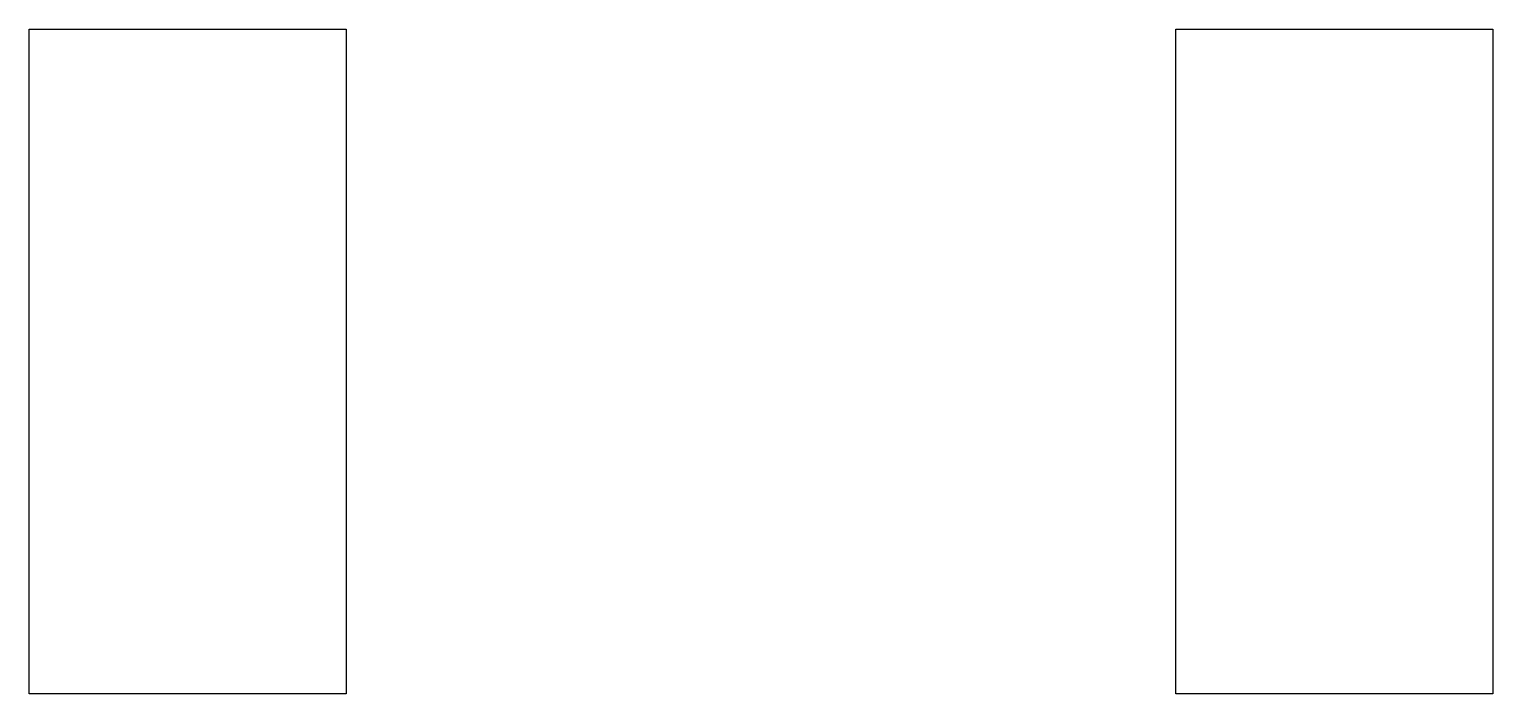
# Model space of a CAD drawing. Extents: x 1.3 to 12.4, y 0.5 to 5.6.
import ezdxf

# ---------------------------------------------------------------- set-up
doc = ezdxf.new("R2010")
doc.units = 0
doc.header["$MEASUREMENT"] = 0
doc.layers.add('BLACK', color=7, linetype='CONTINUOUS')

msp = doc.modelspace()

# ---------------------------------------------------------------- linework, layer by layer
at = {"layer": 'Black'}
for p, q in [((1.268, 0.5025), (1.268, 5.5825)), ((1.268, 5.5825), (3.688, 5.5825)), ((3.688, 5.5825), (3.688, 0.5025)), ((10.028, 0.5025), (10.028, 5.5825)), ((10.028, 5.5825), (12.448, 5.5825)), ((12.448, 5.5825), (12.448, 0.5025)), ((3.688, 0.5025), (1.268, 0.5025)), ((12.448, 0.5025), (10.028, 0.5025))]:
    msp.add_line(p, q, dxfattribs=at)

doc.saveas('drawing.dxf')
